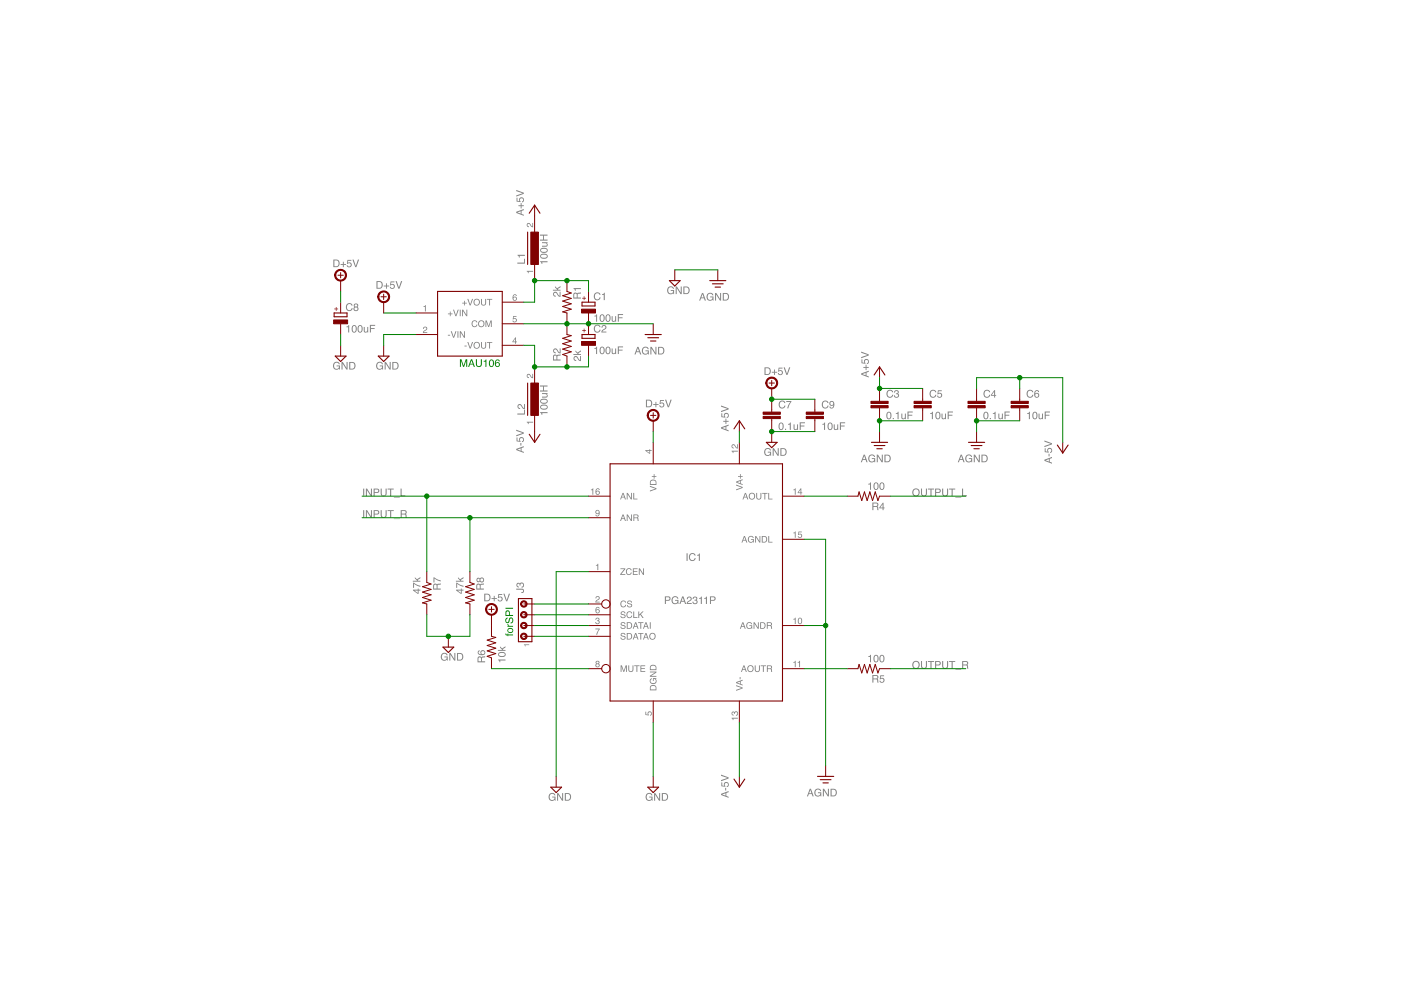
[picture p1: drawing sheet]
<svg xmlns="http://www.w3.org/2000/svg" width="297mm" height="210mm" viewBox="0 0 297 210" stroke-linecap="round" stroke-linejoin="round" font-family="sans-serif">
<g fill="#808080">
<path d="M141 126.4h.7a.46 .46 0 0 1 .5 .5 .46 .46 0 0 1-.5 .5h-.5v.7h-.2zM141.2 126.6v.6h.4a.28 .28 0 0 0 .3-.3 .28 .28 0 0 0-.3-.3zM142.6 126.6a.71 .71 0 0 1 1.2 .3h-.2a.61 .61 0 0 0-1 .1 .61 .61 0 0 0 .5 .9l.4-.1 .1-.4h-.5v-.2h.7v.9l-.1-.2a.81 .81 0 0 1-1.2-.1 .81 .81 0 0 1 .1-1.2zM144.8 126.7l-.3 .7h.5zM144.7 126.4h.2l.6 1.7h-.3l-.1-.5h-.7l-.1 .5h-.3zM145.8 126.6a.54 .54 0 0 1 .9 .2 .54 .54 0 0 1-.6 .7l-.3 .4h.9v.2h-1.1l.2-.5a.61 .61 0 0 0 .6-.9h-.4l-.2 .3h-.2zM147 126.6a.45 .45 0 0 1 .7-.1 .45 .45 0 0 1-.1 .7 .52 .52 0 0 1-.1 .9 .52 .52 0 0 1-.7-.5h.2a.32 .32 0 0 0 .5 .3 .32 .32 0 0 0 0-.6h-.3l.1-.1a.26 .26 0 0 0 .3-.2 .26 .26 0 0 0-.2-.3l-.3 .1-.1 .2h-.2zM148.2 126.8l.6-.3v1.6h-.2v-1.2h-.4zM149.3 126.8l.6-.3v1.6h-.2v-1.2h-.4zM150.5 126.4h.7a.46 .46 0 0 1 .5 .5 .46 .46 0 0 1-.5 .5h-.5v.7h-.2zM150.7 126.6v.6h.5a.28 .28 0 0 0 .3-.3 .28 .28 0 0 0-.3-.3z" fill-rule="evenodd"/>
<path d="M171.8 167.5l-.3 .7h.5zM171.7 167.2h.2l.6 1.7h-.2l-.2-.5h-.6l-.2 .5h-.2zM172.9 167.4a.71 .71 0 0 1 1.2 .3h-.2a.61 .61 0 0 0-1 .1 .61 .61 0 0 0 .5 .9l.4-.1 .1-.4h-.5v-.2h.7v.9l-.2-.3a.81 .81 0 0 1-1.1 0 .81 .81 0 0 1 .1-1.2zM174.5 167.2h.2l.8 1.3v-1.3h.2v1.7h-.2l-.8-1.4v1.4h-.2zM176.3 167.4v1.3h.4a.63 .63 0 0 0 .5-.7 .63 .63 0 0 0-.5-.6zM176.1 167.2h.6a.82 .82 0 0 1 .7 .8 .82 .82 0 0 1-.7 .9h-.6z" fill-rule="evenodd"/>
<path d="M149 62.4l-.3 .7h.5zM148.8 62.1h.3l.6 1.6h-.3l-.1-.5h-.7l-.1 .5h-.3zM150 62.3a.71 .71 0 0 1 1.2 .3h-.2a.61 .61 0 0 0-1 .1 .61 .61 0 0 0 .6 .9l.3-.1 .2-.5h-.5v-.1h.7v.8l-.2-.2a.81 .81 0 0 1-1.2 0 .81 .81 0 0 1 .1-1.2zM151.6 62.1h.3l.8 1.3v-1.3h.2v1.6h-.3l-.8-1.3v1.3h-.2zM153.5 62.3v1.2h.3a.63 .63 0 0 0 .6-.6 .63 .63 0 0 0-.6-.6zM153.2 62.1h.7a.82 .82 0 0 1 .7 .8 .82 .82 0 0 1-.7 .8h-.7z" fill-rule="evenodd"/>
<path d="M141.7 60.9a.71 .71 0 0 1 1.2 .3h-.2a.61 .61 0 0 0-1.1 .1 .61 .61 0 0 0 .6 .9l.4-.1 .1-.4h-.5v-.2h.7v.9l-.2-.3a.81 .81 0 0 1-1.2 0 .81 .81 0 0 1 .2-1.2zM143.3 60.7h.2l.8 1.4v-1.4h.2v1.7h-.2l-.8-1.3v1.3h-.2zM145.1 60.9v1.3h.4a.63 .63 0 0 0 .5-.6 .63 .63 0 0 0-.5-.7zM144.9 60.7h.6a.82 .82 0 0 1 .7 .9 .82 .82 0 0 1-.7 .8h-.6z" fill-rule="evenodd"/>
<path d="M137.1 168.3a.71 .71 0 0 1 1.2 .3h-.2a.61 .61 0 0 0-1 .1 .61 .61 0 0 0 .5 .9l.4-.1 .1-.4h-.5v-.2h.8v.9l-.2-.2a.81 .81 0 0 1-1.2-.1 .81 .81 0 0 1 .1-1.2zM138.7 168.2h.2l.9 1.3v-1.3h.2v1.6h-.3l-.8-1.3v1.3h-.2zM140.5 168.3v1.3h.4a.63 .63 0 0 0 .5-.6 .63 .63 0 0 0-.5-.7zM140.3 168.2h.7a.82 .82 0 0 1 .6 .8 .82 .82 0 0 1-.6 .8h-.7z" fill-rule="evenodd"/>
<path d="M184.1 102.6l.6-.3v1.5h-.2v-1.1h-.4zM185.4 102.4a.67 .67 0 0 1 .8 .2 .67 .67 0 0 1 0 .8 .55 .55 0 0 1-.7 .4 .55 .55 0 0 1-.3-.7zM185.6 102.5a.87 .87 0 0 0 .1 1.2 .76 .76 0 0 0 0-1.2zM186.6 102.4a.67 .67 0 0 1 .9 .2 .67 .67 0 0 1 0 .8 .55 .55 0 0 1-.7 .4 .55 .55 0 0 1-.4-.7zM186.8 102.5a.87 .87 0 0 0 .2 1.2 .76 .76 0 0 0 0-1.2z" fill-rule="evenodd"/>
<path d="M184.1 139.1l.6-.3v1.6h-.2v-1.1h-.4zM185.4 139a.67 .67 0 0 1 .8 .1 .67 .67 0 0 1 0 .9 .55 .55 0 0 1-.7 .4 .55 .55 0 0 1-.3-.7zM185.6 139.1a.87 .87 0 0 0 .1 1.2 .76 .76 0 0 0 0-1.3zM186.6 139a.67 .67 0 0 1 .9 .1 .67 .67 0 0 1 0 .9 .55 .55 0 0 1-.7 .4 .55 .55 0 0 1-.4-.7zM186.8 139.1a.87 .87 0 0 0 .2 1.2 .76 .76 0 0 0 0-1.3z" fill-rule="evenodd"/>
<path d="M116.5 168.3a.71 .71 0 0 1 1.3 .3h-.3a.61 .61 0 0 0-1 .1 .61 .61 0 0 0 .6 .9l.3-.1 .2-.4h-.5v-.2h.7v.9l-.2-.2a.81 .81 0 0 1-1.2-.1 .81 .81 0 0 1 .1-1.2zM118.1 168.2h.3l.8 1.3v-1.3h.2v1.6h-.2l-.9-1.3v1.3h-.2zM120 168.3v1.3h.4a.63 .63 0 0 0 .5-.6 .63 .63 0 0 0-.5-.7zM119.7 168.2h.7a.82 .82 0 0 1 .7 .8 .82 .82 0 0 1-.7 .8h-.7z" fill-rule="evenodd"/>
<path d="M105.6 139.8h1.6v.2h-1.1v.4h-.2zM105.7 138.4a.95 .95 0 0 1 1.5 .4 .87 .87 0 0 1-.8 .5 .87 .87 0 0 1-.8-.5zM105.8 138.6a.64 .64 0 0 0 .5 .6 .64 .64 0 0 0 .7-.3 .56 .56 0 0 0-.3-.5 .56 .56 0 0 0-.6 .1zM106 137l.4 .5 .8-.5v.3l-.6 .3 .1 .2h.5v.2h-1.6v-.2h.9l-.5-.5z" fill-rule="evenodd"/>
<path d="M109.7 45l.7 .3v-.5zM109.5 44.9l1.6-.6v.3l-.5 .1v.7l.5 .1v.3l-1.6-.7zM109.9 43.5h.5v-.5h.2v.5h.5v.2h-.5v.5h-.2v-.5h-.5zM109.5 41.9h.2v.7l.4 .1a.54 .54 0 0 1 .3-.8 .54 .54 0 0 1 .7 .3 .54 .54 0 0 1-.4 .7v-.2a.34 .34 0 0 0 .1-.5 .34 .34 0 0 0-.5 0 .34 .34 0 0 0 .1 .5v.2l-.9-.2zM109.5 40.3l1.6 .6v.2l-1.6 .6v-.3l1.3-.4-1.3-.5z" fill-rule="evenodd"/>
<path d="M135.2 73.8l-.2 .7h.5zM135.1 73.5h.3l.6 1.7h-.3l-.1-.5h-.7l-.2 .5h-.2zM136.3 73.7a.71 .71 0 0 1 1.2 .3h-.2a.61 .61 0 0 0-1 .1 .61 .61 0 0 0 .6 .9l.3-.1 .2-.4h-.5v-.2h.7v.9l-.2-.3a.81 .81 0 0 1-1.2 0 .81 .81 0 0 1 .1-1.2zM137.9 73.5h.3l.8 1.3v-1.3h.2v1.7h-.3l-.8-1.3v1.3h-.2zM139.7 73.7v1.3h.4a.63 .63 0 0 0 .5-.7 .63 .63 0 0 0-.5-.6zM139.5 73.5h.7a.82 .82 0 0 1 .7 .9 .82 .82 0 0 1-.7 .8h-.7z" fill-rule="evenodd"/>
<path d="M80 59.8v1.2h.4a.63 .63 0 0 0 .5-.6 .63 .63 0 0 0-.5-.6zM79.8 59.6h.7a.82 .82 0 0 1 .6 .8 .82 .82 0 0 1-.6 .8h-.7zM81.8 60.1h.2v.5h.5v.1h-.5v.5h-.2v-.5h-.4v-.1h.4zM82.8 59.7h.8v.2h-.6l-.1 .4a.54 .54 0 0 1 .8 .3 .54 .54 0 0 1-.4 .7 .54 .54 0 0 1-.7-.5h.2a.34 .34 0 0 0 .6 .2 .34 .34 0 0 0 0-.6 .34 .34 0 0 0-.5 .1h-.2zM83.9 59.6h.2l.5 1.4 .4-1.4h.3l-.6 1.6h-.2z" fill-rule="evenodd"/>
<path d="M80 76.9a.71 .71 0 0 1 1.2 .3h-.2a.61 .61 0 0 0-1.1 .1 .61 .61 0 0 0 .6 .9l.4-.1 .1-.4h-.5v-.2h.7v.9l-.2-.3a.81 .81 0 0 1-1.2 0 .81 .81 0 0 1 .2-1.2zM81.6 76.7h.2l.8 1.3v-1.3h.2v1.7h-.2l-.8-1.3v1.3h-.2zM83.4 76.9v1.3h.4a.63 .63 0 0 0 .5-.7 .63 .63 0 0 0-.5-.6zM83.2 76.7h.6a.82 .82 0 0 1 .7 .8 .82 .82 0 0 1-.7 .9h-.6z" fill-rule="evenodd"/>
<path d="M102.9 126.1v1.2h.4a.63 .63 0 0 0 .5-.6 .63 .63 0 0 0-.5-.6zM102.7 125.9h.6a.82 .82 0 0 1 .7 .8 .82 .82 0 0 1-.7 .8h-.6zM104.7 126.3h.2v.5h.5v.2h-.5v.5h-.2v-.5h-.5v-.2h.5zM105.7 125.9h.8v.2h-.7v.5a.54 .54 0 0 1 .7 .2 .54 .54 0 0 1-.3 .8 .54 .54 0 0 1-.7-.5h.2a.34 .34 0 0 0 .5 .2 .34 .34 0 0 0 .1-.6 .34 .34 0 0 0-.6 .1h-.1zM106.7 125.9h.3l.4 1.3 .5-1.3h.2l-.6 1.6h-.2z" fill-rule="evenodd"/>
<path d="M137.2 84.9v1.3h.4a.63 .63 0 0 0 .5-.7 .63 .63 0 0 0-.5-.6zM137 84.7h.6a.82 .82 0 0 1 .7 .8 .82 .82 0 0 1-.7 .9h-.6zM139 85.2h.2v.5h.4v.2h-.4v.5h-.2v-.5h-.5v-.2h.5zM140 84.8h.8v.2h-.7l-.1 .4a.54 .54 0 0 1 .8 .3 .54 .54 0 0 1-.4 .7 .54 .54 0 0 1-.6-.4h.2a.34 .34 0 0 0 .5 .1 .34 .34 0 0 0 0-.5 .34 .34 0 0 0-.5 .1h-.2zM141 84.7h.2l.5 1.4 .5-1.4h.2l-.6 1.7h-.2z" fill-rule="evenodd"/>
<path d="M153.1 90.7l.7 .3v-.5zM152.9 90.6l1.6-.6v.3l-.5 .1v.7l.5 .1v.3l-1.6-.6zM153.3 89.2h.5v-.4h.2v.4h.5v.2h-.5v.5h-.2v-.5h-.5zM152.9 87.6h.2v.7l.5 .1a.54 .54 0 0 1 .2-.8 .54 .54 0 0 1 .8 .3 .54 .54 0 0 1-.5 .7v-.2a.34 .34 0 0 0 .1-.5 .34 .34 0 0 0-.5 0 .34 .34 0 0 0 .1 .5v.2l-.9-.2zM152.9 86l1.6 .6v.2l-1.6 .6v-.3l1.3-.4-1.3-.5z" fill-rule="evenodd"/>
<path d="M165.2 89.7a.67 .67 0 0 1 .9 .2 .67 .67 0 0 1 0 .8 .55 .55 0 0 1-.7 .5 .55 .55 0 0 1-.3-.8zM165.5 89.8a.87 .87 0 0 0 .1 1.2 .76 .76 0 0 0 0-1.2zM166.4 90.9h.3v.3h-.3zM167.1 89.9l.6-.3v1.6h-.2v-1.2h-.4zM168.3 90h.2v.8l.2 .2 .3-.2v-.8h.2v1.2h-.2v-.2a.41 .41 0 0 1-.4 .2 .41 .41 0 0 1-.3-.4zM169.6 89.5h1.1v.2h-.9v.5h.8v.2h-.8v.8h-.2z" fill-rule="evenodd"/>
<path d="M162.2 95.2a.71 .71 0 0 1 1.3 .3h-.3a.61 .61 0 0 0-1 .1 .61 .61 0 0 0 .6 .9l.3-.1 .2-.4h-.5v-.2h.7v.8l-.2-.2a.81 .81 0 0 1-1.2 0 .81 .81 0 0 1 .1-1.2zM163.8 95h.3l.8 1.3v-1.3h.2v1.6h-.2l-.9-1.3v1.3h-.2zM165.7 95.2v1.2h.4a.63 .63 0 0 0 .5-.6 .63 .63 0 0 0-.5-.6zM165.5 95h.6a.82 .82 0 0 1 .7 .8 .82 .82 0 0 1-.7 .8h-.6z" fill-rule="evenodd"/>
<path d="M87.9 125.2l.7 .5v-.5zM87.6 125h1v-.2h.1v.2h.4v.2h-.4v.7h-.1l-1-.7zM87.6 123.5l1.5 .7v.2l-1.3-.6v.8h-.2zM88 122.4l.4 .4 .7-.4v.2l-.6 .4 .2 .1h.4v.2h-1.6v-.2h1l-.5-.5z" fill-rule="evenodd"/>
<path d="M97 125.2l.7 .5v-.5zM96.7 125h1v-.2h.2v.2h.4v.2h-.4v.7h-.2l-1-.7zM96.7 123.5l1.6 .7v.2l-1.4-.6v.8h-.2zM97.1 122.4l.4 .4 .8-.4v.2l-.6 .4 .1 .1h.5v.2h-1.6v-.2h.9l-.5-.5z" fill-rule="evenodd"/>
<path d="M93.7 138.6a.71 .71 0 0 1 1.2 .3h-.2a.61 .61 0 0 0-1 .1 .61 .61 0 0 0 .5 .9l.4-.1 .1-.4h-.5v-.2h.7v.9l-.2-.3a.81 .81 0 0 1-1.1 0 .81 .81 0 0 1 .1-1.2zM95.3 138.4h.2l.8 1.4v-1.4h.2v1.7h-.2l-.8-1.3v1.3h-.2zM97.1 138.6v1.3h.4a.63 .63 0 0 0 .5-.6 .63 .63 0 0 0-.5-.7zM96.9 138.4h.6a.82 .82 0 0 1 .7 .9 .82 .82 0 0 1-.7 .8h-.6z" fill-rule="evenodd"/>
<path d="M153.1 168.4l.7 .3v-.5zM152.9 168.3l1.6-.6v.3l-.5 .1v.7l.5 .1v.3l-1.6-.6zM153.8 167.1h.2v.5h-.2zM152.9 165.9h.2v.7h.5a.54 .54 0 0 1 .2-.8 .54 .54 0 0 1 .8 .4 .54 .54 0 0 1-.5 .7v-.2a.34 .34 0 0 0 .1-.5 .34 .34 0 0 0-.5-.1 .34 .34 0 0 0 .1 .5v.2l-.9-.1zM152.9 164.2l1.6 .6v.3l-1.6 .5v-.2l1.3-.5-1.3-.4z" fill-rule="evenodd"/>
<path d="M109.7 95.3l.7 .3v-.5zM109.5 95.2l1.6-.6v.2l-.5 .2v.6l.5 .2v.2l-1.6-.6zM110.3 93.9h.2v.6h-.2zM109.5 92.8h.2v.6l.4 .1a.54 .54 0 0 1 .3-.8 .54 .54 0 0 1 .7 .4 .54 .54 0 0 1-.4 .6v-.2a.34 .34 0 0 0 .1-.5 .34 .34 0 0 0-.5 0 .34 .34 0 0 0 .1 .5v.2l-.9-.1zM109.5 91.1l1.6 .6v.2l-1.6 .6v-.2l1.3-.5-1.3-.4z" fill-rule="evenodd"/>
<path d="M162.3 78.1v1.2h.4a.63 .63 0 0 0 .5-.6 .63 .63 0 0 0-.5-.6zM162.1 77.9h.6a.82 .82 0 0 1 .7 .8 .82 .82 0 0 1-.7 .8h-.6zM164.1 78.4h.2v.4h.5v.2h-.5v.5h-.2v-.5h-.5v-.2h.5zM165.1 78h.8v.1h-.7v.5a.54 .54 0 0 1 .8 .2 .54 .54 0 0 1-.4 .8 .54 .54 0 0 1-.7-.5h.2a.34 .34 0 0 0 .5 .2 .34 .34 0 0 0 .1-.6 .34 .34 0 0 0-.6 .1h-.1zM166.1 77.9h.3l.4 1.4 .5-1.4h.2l-.5 1.6h-.3z" fill-rule="evenodd"/>
<path d="M117.4 62a.92 .92 0 0 1 1.1 .7h.2v-.8h.1v1l-.5-.1a.61 .61 0 0 0-.8-.6v.3l.3 .2v.2a.54 .54 0 0 1-.5-.3 .54 .54 0 0 1 .1-.6zM117.7 60.7l.4 .4 .7-.4v.2l-.6 .4 .2 .1h.4v.2h-1.6v-.2h1l-.5-.5z" fill-rule="evenodd"/>
<path d="M121.7 75.6a.92 .92 0 0 1 1.2 .7h.1v-.8h.2v1.1l-.5-.2a.61 .61 0 0 0-.8-.6l-.1 .4 .4 .1v.2a.54 .54 0 0 1-.6-.3 .54 .54 0 0 1 .1-.6zM122 74.3l.4 .5 .8-.5v.2l-.6 .4 .1 .2h.5v.2h-1.6v-.2h.9l-.5-.5z" fill-rule="evenodd"/>
<path d="M126 66.9l.6-.3v1.6h-.2v-1.1h-.4zM127.3 66.8a.67 .67 0 0 1 .8 .1 .67 .67 0 0 1 .1 .9 .55 .55 0 0 1-.8 .4 .55 .55 0 0 1-.3-.7zM127.5 66.9a.87 .87 0 0 0 .2 1.2 .76 .76 0 0 0 0-1.3zM128.5 66.8a.67 .67 0 0 1 .9 .1 .67 .67 0 0 1 0 .9 .55 .55 0 0 1-.7 .4 .55 .55 0 0 1-.3-.7zM128.8 66.9a.87 .87 0 0 0 .1 1.2 .76 .76 0 0 0 0-1.3zM129.7 67h.2v.9l.2 .2 .3-.2v-.9h.2v1.2h-.2v-.2a.41 .41 0 0 1-.4 .2 .41 .41 0 0 1-.3-.4zM131 66.6h1.1v.2h-.9v.5h.8v.2h-.8v.7h-.2z" fill-rule="evenodd"/>
<path d="M126 73.8l.6-.3v1.6h-.2v-1.1h-.4zM127.3 73.7a.67 .67 0 0 1 .8 .1 .67 .67 0 0 1 .1 .9 .55 .55 0 0 1-.8 .4 .55 .55 0 0 1-.3-.8zM127.5 73.7a.87 .87 0 0 0 .2 1.2 .76 .76 0 0 0 0-1.2zM128.5 73.7a.67 .67 0 0 1 .9 .1 .67 .67 0 0 1 0 .9 .55 .55 0 0 1-.7 .4 .55 .55 0 0 1-.3-.8zM128.8 73.7a.87 .87 0 0 0 .1 1.2 .76 .76 0 0 0 0-1.2zM129.7 73.9h.2v.9l.2 .1 .3-.2v-.8h.2v1.2h-.2v-.2a.41 .41 0 0 1-.4 .2 .41 .41 0 0 1-.3-.4zM131 73.5h1.1v.2h-.9v.4h.8v.2h-.8v.8h-.2z" fill-rule="evenodd"/>
<path d="M114.5 55.4h1.6v.2h-1.1v.4h-.2zM114.6 54a.95 .95 0 0 1 1.5 .3 .87 .87 0 0 1-.8 .6 .87 .87 0 0 1-.8-.6zM114.7 54.2a.64 .64 0 0 0 .5 .5 .64 .64 0 0 0 .7-.2 .56 .56 0 0 0-.3-.5 .56 .56 0 0 0-.6 0zM114.6 52.8a.95 .95 0 0 1 1.5 .3 .87 .87 0 0 1-.8 .5 .87 .87 0 0 1-.8-.5zM114.7 52.9a.64 .64 0 0 0 .5 .6 .64 .64 0 0 0 .7-.3 .56 .56 0 0 0-.3-.5 .56 .56 0 0 0-.6 .1zM114.9 51.4h1.2v.1h-.2a.41 .41 0 0 1 .2 .5 .41 .41 0 0 1-.4 .3h-.8v-.2h.9l.1-.2-.1-.3h-.9zM114.5 49.7h1.6v.3h-.8v.8h.8v.2h-1.6v-.2h.6v-.8h-.6z" fill-rule="evenodd"/>
<path d="M114.5 87.4h1.6v.2h-1.1v.4h-.2zM114.6 86a.95 .95 0 0 1 1.5 .3 .87 .87 0 0 1-.8 .6 .87 .87 0 0 1-.8-.6zM114.7 86.2a.64 .64 0 0 0 .5 .5 .64 .64 0 0 0 .7-.2 .56 .56 0 0 0-.3-.5 .56 .56 0 0 0-.6 0zM114.6 84.7a.95 .95 0 0 1 1.5 .4 .87 .87 0 0 1-.8 .5 .87 .87 0 0 1-.8-.5zM114.7 84.9a.64 .64 0 0 0 .5 .6 .64 .64 0 0 0 .7-.3 .56 .56 0 0 0-.3-.5 .56 .56 0 0 0-.6 .1zM114.9 83.4h1.2v.1h-.2a.41 .41 0 0 1 .2 .5 .41 .41 0 0 1-.4 .3h-.8v-.2h.9l.1-.2-.1-.3h-.9zM114.5 81.7h1.6v.3h-.8v.8h.8v.2h-1.6v-.2h.6v-.8h-.6z" fill-rule="evenodd"/>
<path d="M182.8 79.3l.7 .3v-.5zM182.6 79.2l1.6-.6v.2l-.5 .2v.6l.5 .2v.2l-1.6-.6zM183 77.8h.5v-.5h.2v.5h.5v.2h-.5v.5h-.2v-.5h-.5zM182.7 76.2h.1v.7h.5a.54 .54 0 0 1 .2-.8 .54 .54 0 0 1 .8 .4 .54 .54 0 0 1-.5 .7v-.2a.34 .34 0 0 0 .2-.5 .34 .34 0 0 0-.6-.1 .34 .34 0 0 0 .1 .6v.1l-.8-.1zM182.6 74.6l1.6 .5v.3l-1.6 .6v-.3l1.4-.4-1.4-.5z" fill-rule="evenodd"/>
<path d="M221.7 97.6l.7 .3v-.5zM221.4 97.5l1.6-.6v.2l-.4 .2v.6l.4 .2v.2l-1.6-.6zM222.3 96.2h.2v.6h-.2zM221.5 95h.2v.7l.4 .1a.54 .54 0 0 1 .3-.8 .54 .54 0 0 1 .7 .4 .54 .54 0 0 1-.5 .6v-.2a.34 .34 0 0 0 .2-.5 .34 .34 0 0 0-.5 0 .34 .34 0 0 0 .1 .5l-.1 .2-.8-.1zM221.4 93.4l1.6 .6v.2l-1.6 .6v-.2l1.4-.5-1.4-.5z" fill-rule="evenodd"/>
<path d="M188.1 87.5a.67 .67 0 0 1 .8 .1 .67 .67 0 0 1 .1 .9 .55 .55 0 0 1-.8 .4 .55 .55 0 0 1-.3-.8zM188.3 87.5a.87 .87 0 0 0 .2 1.2 .76 .76 0 0 0 0-1.2zM189.3 88.6h.2v.3h-.2zM189.9 87.6l.6-.3v1.6h-.2v-1.1h-.4zM191.1 87.7h.2v.9l.2 .1 .3-.2 .1-.8h.2v1.2h-.2v-.2a.41 .41 0 0 1-.5 .2 .41 .41 0 0 1-.3-.4zM192.4 87.3h1.1v.2h-.9v.4h.8v.2h-.8v.8h-.2z" fill-rule="evenodd"/>
<path d="M208.7 87.5a.67 .67 0 0 1 .8 .1 .67 .67 0 0 1 0 .9 .55 .55 0 0 1-.7 .4 .55 .55 0 0 1-.3-.8zM208.9 87.5a.87 .87 0 0 0 .1 1.2 .76 .76 0 0 0 0-1.2zM209.9 88.6h.2v.3h-.2zM210.5 87.6l.6-.3v1.6h-.2v-1.1h-.4zM211.7 87.7h.2v.9l.2 .1 .3-.2v-.8h.2v1.2h-.2v-.2a.41 .41 0 0 1-.4 .2 .41 .41 0 0 1-.3-.4zM213 87.3h1.1v.2h-.9v.4h.8v.2h-.8v.8h-.2z" fill-rule="evenodd"/>
<path d="M183.2 96.6l-.2 .7h.5zM183.1 96.4h.3l.5 1.6h-.2l-.2-.5h-.6l-.2 .5h-.2zM184.3 96.6a.71 .71 0 0 1 1.2 .3h-.2a.61 .61 0 0 0-1 .1 .61 .61 0 0 0 .5 .9l.4-.2 .2-.4h-.6v-.2h.8v.9l-.2-.2a.81 .81 0 0 1-1.2 0 .81 .81 0 0 1 .1-1.2zM185.9 96.4h.2l.9 1.3v-1.3h.2v1.6h-.3l-.8-1.3v1.3h-.2zM187.7 96.6v1.2h.4a.63 .63 0 0 0 .5-.6 .63 .63 0 0 0-.5-.6zM187.5 96.4h.7a.82 .82 0 0 1 .7 .8 .82 .82 0 0 1-.7 .8h-.7z" fill-rule="evenodd"/>
<path d="M203.8 96.6l-.3 .7h.5zM203.7 96.4h.2l.6 1.6h-.2l-.2-.5h-.6l-.2 .5h-.2zM204.9 96.6a.71 .71 0 0 1 1.2 .3h-.2a.61 .61 0 0 0-1.1 .1 .61 .61 0 0 0 .6 .9l.4-.2 .1-.4h-.5v-.2h.7v.9l-.2-.2a.81 .81 0 0 1-1.2 0 .81 .81 0 0 1 .2-1.2zM206.5 96.4h.2l.8 1.3v-1.3h.2v1.6h-.2l-.8-1.3v1.3h-.2zM208.3 96.6v1.2h.4a.63 .63 0 0 0 .5-.6 .63 .63 0 0 0-.5-.6zM208.1 96.4h.6a.82 .82 0 0 1 .7 .8 .82 .82 0 0 1-.7 .8h-.6z" fill-rule="evenodd"/>
<path d="M197.2 87.6l.6-.3v1.6h-.2v-1.1h-.4zM198.5 87.5a.67 .67 0 0 1 .8 .1 .67 .67 0 0 1 0 .9 .55 .55 0 0 1-.7 .4 .55 .55 0 0 1-.3-.8zM198.7 87.5a.87 .87 0 0 0 .1 1.2 .76 .76 0 0 0 .1-1.2zM199.6 87.7h.2v.9l.3 .1 .2-.2 .1-.8h.2v1.2h-.2v-.2a.41 .41 0 0 1-.5 .2 .41 .41 0 0 1-.3-.4zM200.9 87.3h1.1v.2h-.9v.4h.8v.2h-.8v.8h-.2z" fill-rule="evenodd"/>
<path d="M217.8 87.6l.6-.3v1.6h-.3v-1.1h-.3zM219.1 87.5a.67 .67 0 0 1 .8 .1 .67 .67 0 0 1 0 .9 .55 .55 0 0 1-.7 .4 .55 .55 0 0 1-.3-.8zM219.3 87.5a.87 .87 0 0 0 .1 1.2 .76 .76 0 0 0 0-1.2zM220.2 87.7h.2v.9l.2 .1 .3-.2v-.8h.2v1.2h-.1v-.2a.41 .41 0 0 1-.5 .2 .41 .41 0 0 1-.3-.4zM221.5 87.3h1.1v.2h-.9v.4h.8v.2h-.8v.8h-.2z" fill-rule="evenodd"/>
<path d="M73.5 69.2l.5-.3v1.6h-.2v-1.1h-.3zM74.7 69.1a.67 .67 0 0 1 .9 .1 .67 .67 0 0 1 0 .9 .55 .55 0 0 1-.7 .4 .55 .55 0 0 1-.3-.8zM75 69.1a.87 .87 0 0 0 .1 1.3 .76 .76 0 0 0 0-1.3zM76 69.1a.67 .67 0 0 1 .8 .1 .67 .67 0 0 1 0 .9 .55 .55 0 0 1-.7 .4 .55 .55 0 0 1-.3-.8zM76.2 69.1a.87 .87 0 0 0 .1 1.3 .76 .76 0 0 0 .1-1.3zM77.1 69.3h.2v.9l.2 .1 .3-.1 .1-.9h.2v1.2h-.2v-.2a.41 .41 0 0 1-.5 .2 .41 .41 0 0 1-.3-.4zM78.4 68.9h1.1v.2h-.9v.5h.8v.2h-.8v.7h-.2z" fill-rule="evenodd"/>
<path d="M70.9 55.2v1.3h.4a.63 .63 0 0 0 .5-.7 .63 .63 0 0 0-.5-.6zM70.7 55h.6a.82 .82 0 0 1 .7 .8 .82 .82 0 0 1-.7 .8h-.6zM72.7 55.5h.2v.5h.5v.2h-.5v.4h-.2v-.4h-.5v-.2h.5zM73.7 55.1h.8v.2h-.7v.4a.54 .54 0 0 1 .7 .3 .54 .54 0 0 1-.3 .7 .54 .54 0 0 1-.7-.5h.2a.34 .34 0 0 0 .5 .2 .34 .34 0 0 0 .1-.5 .34 .34 0 0 0-.6 .1l-.1-.1zM74.7 55h.3l.4 1.4 .5-1.4h.2l-.6 1.6h-.2z" fill-rule="evenodd"/>
<path d="M70.8 76.9a.71 .71 0 0 1 1.2 .3h-.2a.61 .61 0 0 0-1 .1 .61 .61 0 0 0 .6 .9l.3-.1 .2-.4h-.5v-.2h.7v.9l-.2-.3a.81 .81 0 0 1-1.2 0 .81 .81 0 0 1 .1-1.2zM72.4 76.7h.3l.8 1.3v-1.3h.2v1.7h-.3l-.8-1.3v1.3h-.2zM74.3 76.9v1.3h.4a.63 .63 0 0 0 .5-.7 .63 .63 0 0 0-.6-.6zM74 76.7h.7a.82 .82 0 0 1 .7 .8 .82 .82 0 0 1-.7 .9h-.7z" fill-rule="evenodd"/>
<path d="M174.4 89.9l.5-.3v1.6h-.2v-1.2h-.3zM175.6 89.7a.67 .67 0 0 1 .9 .2 .67 .67 0 0 1 0 .8 .55 .55 0 0 1-.7 .5 .55 .55 0 0 1-.3-.8zM175.9 89.8a.87 .87 0 0 0 .1 1.2 .76 .76 0 0 0 0-1.2zM176.8 90h.2v.8l.2 .2 .3-.2v-.8h.2v1.2h-.2v-.2a.41 .41 0 0 1-.4 .2 .41 .41 0 0 1-.3-.4zM178.1 89.5h1.1v.2h-.9v.5h.8v.2h-.8v.8h-.2z" fill-rule="evenodd"/>
<path d="M145.6 117.3h.2v1.6h-.2zM146.3 117.5a.7 .7 0 0 1 .7-.2 .7 .7 0 0 1 .5 .5h-.2a.57 .57 0 0 0-.9-.2 .57 .57 0 0 0-.1 .9 .49 .49 0 0 0 .6 .3 .49 .49 0 0 0 .4-.5h.2a.77 .77 0 0 1-1.1 .6 .77 .77 0 0 1-.3-1.2zM147.8 117.7l.6-.3v1.5h-.2v-1.1h-.4z" fill-rule="evenodd"/>
<path d="M131.6 120.5h1l-.9 1.2h.9v.2h-1.1l.8-1.2h-.7zM132.9 120.7a.6 .6 0 0 1 .6-.2 .6 .6 0 0 1 .4 .4h-.2a.47 .47 0 0 0-.7-.1 .47 .47 0 0 0 0 .7 .47 .47 0 0 0 .7 0l.2-.1a.66 .66 0 0 1-.9 .5 .66 .66 0 0 1-.2-1.1zM134.2 120.5h1v.2h-.8v.4h.7v.2h-.7v.4h.8v.2h-1zM135.4 120.5h.3l.7 1.1v-1.1h.1v1.4h-.2l-.7-1.1v1.1h-.2z" fill-rule="evenodd"/>
<path d="M126.3 119.8l.5-.3v1.4h-.1v-1h-.4z" fill-rule="evenodd"/>
<path d="M132.1 104.7l-.2 .6h.4zM132 104.5h.2l.5 1.4h-.2l-.1-.4h-.6l-.1 .4h-.2zM132.9 104.5h.2l.7 1.1v-1.1h.2v1.4h-.2l-.7-1.1v1.1h-.2zM134.3 104.5h.2v1.2h.7v.2h-.9z" fill-rule="evenodd"/>
<path d="M125.3 103.8l.5-.3v1.4h-.2v-1h-.3zM126.4 103.7l.5-.1 .2 .3-.5-.2-.2 .5a.46 .46 0 0 1 .7 .1 .46 .46 0 0 1-.3 .7 .46 .46 0 0 1-.5-.5zM126.4 104.5a.3 .3 0 0 0 .6 0 .3 .3 0 0 0-.6 0z" fill-rule="evenodd"/>
<path d="M132.1 109.3l-.2 .6h.4zM132 109.1h.2l.5 1.4h-.2l-.1-.5h-.6l-.1 .5h-.2zM132.9 109.1h.2l.7 1.1v-1.1h.2v1.4h-.2l-.7-1.2v1.2h-.2zM134.5 109.2v.5h.4a.24 .24 0 0 0 .3-.2 .24 .24 0 0 0-.3-.3zM134.3 109.1h.6a.38 .38 0 0 1 .5 .2 .38 .38 0 0 1-.2 .5l.2 .7h-.2l-.1-.5-.2-.1h-.4v.6h-.2z" fill-rule="evenodd"/>
<path d="M126.3 108.2a.6 .6 0 0 1 .8 .2 .6 .6 0 0 1 0 .8l-.5 .3-.3-.2-.1-.2h.2l.1 .2h.3l.2-.5a.43 .43 0 0 1-.7 .1 .43 .43 0 0 1 0-.7zM126.4 108.6a.3 .3 0 0 0 .6 0 .3 .3 0 0 0-.6 0z" fill-rule="evenodd"/>
<path d="M131.7 132l.6-.1 .3 .2v.2h-.2a.32 .32 0 0 0-.3-.2 .32 .32 0 0 0-.3 .3 .55 .55 0 0 1 .6 .2 .55 .55 0 0 1 .1 .7l-.4 .1a.48 .48 0 0 1-.6-.5h.2a.36 .36 0 0 0 .4 .3 .36 .36 0 0 0 .3-.3v-.1a.57 .57 0 0 1-.6-.2 .57 .57 0 0 1-.1-.6zM133.1 132.1v1.1l.4-.1a.55 .55 0 0 0 .3-.5 .55 .55 0 0 0-.4-.5zM132.9 131.9h.5a.7 .7 0 0 1 .6 .7 .7 .7 0 0 1-.6 .7h-.5zM134.8 132.1l-.3 .6h.5zM134.7 131.9h.2l.5 1.4h-.2l-.2-.4h-.5l-.2 .4h-.1zM135.3 131.9h1.1v.2h-.4v1.2h-.2v-1.2h-.5zM136.9 132.1l-.2 .6h.5zM136.8 131.9h.3l.5 1.4h-.2l-.2-.4h-.5l-.2 .4h-.2zM137.8 131.9h.2v1.4h-.2z" fill-rule="evenodd"/>
<path d="M126.4 131a.39 .39 0 0 1 .6 0 .39 .39 0 0 1-.1 .6 .45 .45 0 0 1-.1 .8 .45 .45 0 0 1-.6-.5h.2a.27 .27 0 0 0 .4 .3 .27 .27 0 0 0 0-.5h-.2v-.2a.22 .22 0 0 0 .3-.1 .22 .22 0 0 0-.2-.3l-.5 .3z" fill-rule="evenodd"/>
<path d="M131.7 129.7l.6-.1 .3 .3v.2h-.2a.32 .32 0 0 0-.3-.3 .32 .32 0 0 0-.3 .3v.1a.55 .55 0 0 1 .6 .1 .55 .55 0 0 1 .1 .7l-.4 .1a.48 .48 0 0 1-.6-.5h.2a.36 .36 0 0 0 .4 .3 .36 .36 0 0 0 .3-.3v-.1a.57 .57 0 0 1-.6-.2 .57 .57 0 0 1-.1-.6zM133 129.8a.6 .6 0 0 1 .6-.2 .6 .6 0 0 1 .4 .5h-.2a.47 .47 0 0 0-.6-.1 .47 .47 0 0 0-.1 .7 .47 .47 0 0 0 .7-.1l.2-.1a.66 .66 0 0 1-.9 .5 .66 .66 0 0 1-.2-1zM134.3 129.6h.2v1.3h.7v.1h-.9zM135.3 129.6h.2v.7l.7-.7h.3l-.6 .6 .6 .8h-.3l-.5-.7-.2 .2v.5h-.2z" fill-rule="evenodd"/>
<path d="M126.4 128.8l.5-.1 .2 .3-.5-.1-.2 .4a.46 .46 0 0 1 .7 .2 .46 .46 0 0 1-.3 .6 .46 .46 0 0 1-.6-.5zM126.4 129.6a.3 .3 0 0 0 .6 0 .3 .3 0 0 0-.6 0z" fill-rule="evenodd"/>
<path d="M131.7 134.3l.6-.1 .3 .2v.2h-.2a.32 .32 0 0 0-.3-.3 .32 .32 0 0 0-.3 .4 .55 .55 0 0 1 .6 .2 .55 .55 0 0 1 .1 .6l-.4 .1a.48 .48 0 0 1-.6-.4h.2a.36 .36 0 0 0 .4 .3 .36 .36 0 0 0 .3-.4 .57 .57 0 0 1-.6-.2 .57 .57 0 0 1-.1-.6zM133.1 134.4v1h.4a.55 .55 0 0 0 .3-.5 .55 .55 0 0 0-.4-.5zM132.9 134.2h.5a.7 .7 0 0 1 .6 .7 .7 .7 0 0 1-.6 .7h-.5zM134.8 134.4l-.3 .6h.5zM134.7 134.2h.2l.5 1.4h-.2l-.2-.4h-.5l-.2 .4h-.1zM135.3 134.2h1.1v.2h-.4v1.2h-.2v-1.2h-.5zM136.9 134.4l-.2 .6h.5zM136.8 134.2h.3l.5 1.4h-.2l-.2-.4h-.5l-.2 .4h-.2zM137.7 134.9a.71 .71 0 0 1 1.4 0 .71 .71 0 0 1-1.4 0zM137.9 134.9a.53 .53 0 0 0 1 0 .53 .53 0 0 0-1 0z" fill-rule="evenodd"/>
<path d="M126.2 133.3h1l-.6 1.3h-.2l.1-.3 .5-.9h-.8z" fill-rule="evenodd"/>
<path d="M138.1 145.5l-.1 .7h1v-.4a.58 .58 0 0 0-.9-.3zM138 145.4a.74 .74 0 0 1 1.2 .4v.6h-1.4v-.8zM137.9 143.9l.3-.1v.2a.49 .49 0 0 0-.1 .7 .49 .49 0 0 0 .8 0 .49 .49 0 0 0-.1-.7h-.2v.4h-.2v-.6h.8l-.2 .1a.69 .69 0 0 1-.1 1 .69 .69 0 0 1-.9 0 .69 .69 0 0 1-.1-1zM137.8 142.4h1.4v.2l-1.1 .7h1.1v.2h-1.4v-.2l1.1-.7h-1.1zM138.1 141.2l-.1 .7h1v-.4a.58 .58 0 0 0-.9-.3zM138 141.1a.74 .74 0 0 1 1.2 .4v.6h-1.4v-.7z" fill-rule="evenodd"/>
<path d="M136.8 150.9h.2v.6h.4a.47 .47 0 0 1 .2-.6 .47 .47 0 0 1 .6 .3 .47 .47 0 0 1-.4 .5v-.1a.29 .29 0 0 0 .2-.5 .29 .29 0 0 0-.5 0 .29 .29 0 0 0 .1 .4v.2l-.8-.1z" fill-rule="evenodd"/>
<path d="M157.8 113.9l-.2 .6h.4zM157.7 113.7h.2l.5 1.3h-.2l-.1-.4h-.5l-.2 .4h-.2zM158.7 113.8a.61 .61 0 0 1 1.1 .3h-.2a.49 .49 0 0 0-.7-.1 .49 .49 0 0 0 0 .7 .49 .49 0 0 0 .7 0v-.2h-.4v-.2h.6v.7l-.1-.1a.69 .69 0 0 1-1.1-.1 .69 .69 0 0 1 .1-1zM160.1 113.7h.2l.7 1.1v-1.1h.2v1.3h-.2l-.7-1.1v1.1h-.2zM161.7 113.8v1.1h.4a.55 .55 0 0 0 .4-.6 .55 .55 0 0 0-.5-.5zM161.5 113.7h.6a.7 .7 0 0 1 .6 .6 .7 .7 0 0 1-.6 .7h-.6zM162.9 113.7h.2v1.2h.7v.1h-.9z" fill-rule="evenodd"/>
<path d="M168.2 112.9l.5-.2v1.3h-.2v-.9h-.3zM169.3 112.7h.7v.2h-.6v.3a.47 .47 0 0 1 .6 .3 .47 .47 0 0 1-.3 .6 .47 .47 0 0 1-.6-.4h.2a.29 .29 0 0 0 .5 .1 .29 .29 0 0 0 0-.4 .29 .29 0 0 0-.5 0h-.1z" fill-rule="evenodd"/>
<path d="M157.5 132.1l-.2 .7h.4zM157.4 131.9h.2l.5 1.4h-.2l-.1-.4h-.6l-.1 .4h-.2zM158.4 132.1a.61 .61 0 0 1 1.1 .3h-.2a.49 .49 0 0 0-.7-.1 .49 .49 0 0 0 0 .7 .49 .49 0 0 0 .7-.1v-.2h-.4v-.1h.6v.7l-.2-.2a.69 .69 0 0 1-1 0 .69 .69 0 0 1 .1-1zM159.8 131.9h.2l.7 1.2v-1.2h.2v1.4h-.2l-.7-1.1v1.1h-.2zM161.4 132.1v1.1h.4a.55 .55 0 0 0 .3-.6 .55 .55 0 0 0-.4-.5zM161.2 131.9h.5a.7 .7 0 0 1 .6 .7 .7 .7 0 0 1-.6 .7h-.5zM162.8 132.1v.5h.4a.24 .24 0 0 0 .3-.3 .24 .24 0 0 0-.3-.2zM162.6 131.9h.6a.38 .38 0 0 1 .4 .3 .38 .38 0 0 1-.1 .4l.2 .7h-.2l-.1-.5-.2-.1h-.4v.6h-.2z" fill-rule="evenodd"/>
<path d="M168.2 131.2l.5-.2v1.3h-.2v-.9h-.3zM169.3 131.1a.58 .58 0 0 1 .7 .1 .58 .58 0 0 1 0 .8 .47 .47 0 0 1-.6 .3 .47 .47 0 0 1-.3-.6zM169.5 131.1a.58 .58 0 0 0-.2 .6 .58 .58 0 0 0 .4 .5 .74 .74 0 0 0-.1-1.1z" fill-rule="evenodd"/>
<path d="M156.1 145.3l1.4 .5v.2l-1.4 .5v-.2l1.1-.4-1.1-.4zM156.3 144.7l.6 .3v-.5zM156.1 144.6l1.4-.5v.2l-.5 .2v.5l.5 .2v.2l-1.4-.6zM156.8 143.5h.2v.5h-.2z" fill-rule="evenodd"/>
<path d="M155.1 152.2h1.3v.2h-.9v.3h-.1zM155.2 151l.3-.1 .2 .1a.45 .45 0 0 1 .8 .1 .45 .45 0 0 1-.5 .6v-.1a.27 .27 0 0 0 .3-.4 .27 .27 0 0 0-.5 0v.2l-.1-.1a.22 .22 0 0 0-.2-.3 .22 .22 0 0 0-.2 .3l.2 .4-.4-.3z" fill-rule="evenodd"/>
<path d="M156.1 102.8l1.4 .5v.2l-1.4 .5v-.2l1.2-.4-1.2-.4zM156.3 102.2l.6 .2v-.4zM156.1 102.1l1.4-.5v.2l-.5 .1v.6l.5 .1v.2l-1.4-.5zM156.5 100.9h.4v-.4h.1v.4h.5v.2h-.5v.4h-.1v-.4h-.4z" fill-rule="evenodd"/>
<path d="M155.1 95.6h1.3v.1h-.9v.4h-.1zM155.2 94.3a.79 .79 0 0 1 1 .6l.1-.7h.1v.9l-.4-.1a.47 .47 0 0 0-.2-.5 .47 .47 0 0 0-.5 0v.3l.3 .1v.2l-.5-.3z" fill-rule="evenodd"/>
<path d="M137.8 103l1.4 .5v.2l-1.4 .5v-.2l1.2-.4-1.2-.4zM138.1 102l-.1 .6h1v-.4a.58 .58 0 0 0-.9-.2zM138 101.8a.74 .74 0 0 1 1.2 .5v.5h-1.4v-.7zM138.2 100.9h.4v-.4h.2v.4h.4v.2h-.4v.4h-.2v-.4h-.4z" fill-rule="evenodd"/>
<path d="M137.1 95.6l.6 .4v-.4zM136.8 95.4h.9v-.2h.1v.2h.4v.2h-.4v.6h-.1l-.9-.6z" fill-rule="evenodd"/>
<path d="M158 104.7l-.2 .6h.4zM157.9 104.5h.3l.5 1.4h-.2l-.2-.4h-.5l-.2 .4h-.2zM158.7 105.2a.75 .75 0 0 1 1.5 0 .75 .75 0 0 1-1.5 0zM158.9 105.2a.55 .55 0 0 0 1.1 0 .55 .55 0 0 0-1.1 0zM160.3 104.5h.2v.9a.36 .36 0 0 0 .4 .4 .36 .36 0 0 0 .3-.4v-.9h.2v.8a.55 .55 0 0 1-.5 .6 .55 .55 0 0 1-.6-.6zM161.6 104.5h1.1v.2h-.4v1.2h-.2v-1.2h-.5zM162.9 104.5h.2v1.2h.7v.2h-.9z" fill-rule="evenodd"/>
<path d="M168.2 103.8l.5-.3v1.4h-.2v-1h-.3zM169.7 103.8l-.4 .6h.4zM169.7 103.5h.2v.9h.2v.2h-.2v.3h-.2v-.3h-.6z" fill-rule="evenodd"/>
<path d="M157.7 141.3l-.2 .6h.4zM157.6 141.1h.2l.5 1.4h-.2l-.1-.5h-.6l-.1 .5h-.2zM158.4 141.8a.75 .75 0 0 1 1.5 0 .75 .75 0 0 1-1.5 0zM158.6 141.7a.55 .55 0 0 0 1.1 0 .55 .55 0 0 0-1.1 0zM160 141.1h.2v.8a.36 .36 0 0 0 .4 .4 .36 .36 0 0 0 .3-.4v-.8h.2v.8a.55 .55 0 0 1-.5 .6 .55 .55 0 0 1-.6-.6zM161.3 141.1h1.1v.1h-.5v1.3h-.2v-1.3h-.4zM162.8 141.2v.5h.4a.24 .24 0 0 0 .3-.2 .24 .24 0 0 0-.3-.3zM162.6 141.1h.6a.38 .38 0 0 1 .5 .2 .38 .38 0 0 1-.2 .5l.2 .7h-.2l-.1-.5-.2-.1h-.4v.6h-.2z" fill-rule="evenodd"/>
<path d="M168.2 140.4l.5-.3v1.3h-.2v-.9h-.3zM169.1 140.4l.5-.3v1.3h-.2v-.9h-.3z" fill-rule="evenodd"/>
<path d="M131.7 127.5a.6 .6 0 0 1 .6-.2 .6 .6 0 0 1 .4 .5h-.1a.47 .47 0 0 0-.7-.1 .47 .47 0 0 0-.1 .7 .47 .47 0 0 0 .7 0l.3-.2a.66 .66 0 0 1-1 .5 .66 .66 0 0 1-.2-1zM133.1 127.4h.6l.3 .2v.2h-.2a.32 .32 0 0 0-.3-.3 .32 .32 0 0 0-.3 .3v.1a.55 .55 0 0 1 .6 .2 .55 .55 0 0 1 .1 .6l-.4 .1a.48 .48 0 0 1-.6-.5h.2a.36 .36 0 0 0 .4 .3 .36 .36 0 0 0 .3-.3v-.1a.57 .57 0 0 1-.6-.2 .57 .57 0 0 1-.1-.6z" fill-rule="evenodd"/>
<path d="M126.4 126.5a.46 .46 0 0 1 .7 .2 .46 .46 0 0 1-.4 .6l-.3 .3h.7v.1h-.9l.2-.4a.47 .47 0 0 0 .4-.2 .47 .47 0 0 0 0-.5h-.2l-.2 .3h-.1z" fill-rule="evenodd"/>
<path d="M131.6 141.1h.3l.4 1.1 .3-1.1h.3v1.4h-.2v-1.2l-.4 1.2h-.1l-.4-1.2v1.2h-.2zM133.2 141.1h.2v.8a.36 .36 0 0 0 .4 .4 .36 .36 0 0 0 .3-.4v-.8h.2v.7a.55 .55 0 0 1-.5 .7 .55 .55 0 0 1-.6-.7zM134.5 141.1h1.1v.1h-.5v1.3h-.2v-1.3h-.4zM135.8 141.1h1v.1h-.8v.5h.7v.1h-.7v.5h.8v.2h-1z" fill-rule="evenodd"/>
<path d="M126.4 140.5a.25 .25 0 0 0 .5 0 .25 .25 0 0 0-.5 0zM126.4 141.1a.3 .3 0 0 0 .6 0 .3 .3 0 0 0-.6 0zM126.4 140.2a.39 .39 0 0 1 .6-.1 .39 .39 0 0 1-.1 .6 .42 .42 0 0 1 .1 .6 .42 .42 0 0 1-.6 0 .42 .42 0 0 1 .1-.6l-.2-.2z" fill-rule="evenodd"/>
<path d="M185.2 106.7v.6h.5a.28 .28 0 0 0 .3-.3 .28 .28 0 0 0-.3-.3zM185 106.6h.7a.44 .44 0 0 1 .5 .2 .44 .44 0 0 1-.2 .6l.3 .8h-.3v-.6l-.3-.1h-.5v.7h-.2zM187.1 106.9l-.5 .7h.5zM187.2 106.6h.1v1h.3v.2h-.3v.4h-.2v-.4h-.7z" fill-rule="evenodd"/>
<path d="M185.2 143.3v.6h.5a.28 .28 0 0 0 .3-.3 .28 .28 0 0 0-.3-.3zM185 143.1h.7a.44 .44 0 0 1 .5 .3 .44 .44 0 0 1-.2 .5l.3 .8h-.3v-.6l-.3-.1h-.5v.7h-.2zM186.6 143.2h.8v.2h-.6l-.1 .4a.54 .54 0 0 1 .8 .3 .54 .54 0 0 1-.4 .7 .54 .54 0 0 1-.6-.5h.2a.34 .34 0 0 0 .5 .2 .34 .34 0 0 0 0-.5 .34 .34 0 0 0-.5 0h-.2z" fill-rule="evenodd"/>
<path d="M101.6 139.4l-.2 .8h.6l-.1-.7zM101.4 139.3l.4-.1 .3 .2 .8-.3v.3h-.6l-.1 .3v.5h.7v.2h-1.7zM101.4 138l.3-.1v.2a.32 .32 0 0 0-.2 .4 .32 .32 0 0 0 .4 .2h.1a.53 .53 0 0 1 .2-.8 .53 .53 0 0 1 .8 .4 .53 .53 0 0 1-.6 .6 .72 .72 0 0 1-.8-.1 .72 .72 0 0 1-.2-.8zM102 138.4a.35 .35 0 0 0 .7 0 .35 .35 0 0 0-.7 0z" fill-rule="evenodd"/>
<path d="M165.3 85.2a.7 .7 0 0 1 .7-.3 .7 .7 0 0 1 .5 .6h-.2a.57 .57 0 0 0-.9-.2 .57 .57 0 0 0 0 .8 .49 .49 0 0 0 .5 .3 .49 .49 0 0 0 .4-.4h.2a.77 .77 0 0 1-1.1 .5 .77 .77 0 0 1-.2-1.2zM166.7 85h1.1l-.7 1.6h-.2l.1-.3 .6-1.1h-.9z" fill-rule="evenodd"/>
<path d="M92.2 124l-.2 .8h.6l-.1-.8zM92 123.8l.4-.1 .3 .3 .8-.3v.2l-.6 .1-.1 .3v.5h.7v.2h-1.7zM91.9 122.4l1.6 .7v.2l-1.4-.7v.9h-.2z" fill-rule="evenodd"/>
<path d="M101.3 124l-.1 .8h.5v-.8zM101.1 123.8l.4-.1 .3 .3 .8-.3v.2l-.6 .1-.1 .3v.5h.7v.2h-1.6zM101.2 123a.27 .27 0 0 0 .5 0 .27 .27 0 0 0-.5 0zM101.8 123a.35 .35 0 0 0 .7 0 .35 .35 0 0 0-.7 0zM101.1 122.6l.3-.1 .4 .2a.48 .48 0 0 1 .7-.1 .48 .48 0 0 1 0 .7 .48 .48 0 0 1-.7-.1 .45 .45 0 0 1-.7 .1 .45 .45 0 0 1 0-.7z" fill-rule="evenodd"/>
<path d="M109.5 124.8h1.1a.47 .47 0 0 1 .5 .5 .47 .47 0 0 1-.6 .4v-.2a.26 .26 0 0 0 .4-.1 .26 .26 0 0 0-.2-.4h-1.2zM109.6 123.7l.3-.1 .3 .2a.52 .52 0 0 1 .9 .1 .52 .52 0 0 1-.5 .7v-.2a.32 .32 0 0 0 .3-.5 .32 .32 0 0 0-.5 0l-.1 .3-.1-.1a.26 .26 0 0 0-.2-.3 .26 .26 0 0 0-.3 .2l.1 .3 .2 .1v.2l-.5-.4z" fill-rule="evenodd"/>
<path d="M111.1 136.6h1.1v.2h-.8l-.1 .2z" fill-rule="evenodd"/>
<path d="M95.4 66.1h.1v.4h.4v.1h-.4v.4h-.1v-.4h-.4v-.1h.4zM96.1 65.7h.2l.4 1.1 .4-1.1h.2l-.5 1.3h-.2zM97.5 65.7h.2v1.3h-.2zM98 65.7h.2l.7 1.1v-1.1h.2v1.3h-.2l-.7-1.1v1.1h-.2z" fill-rule="evenodd"/>
<path d="M89.8 65l.5-.3v1.3h-.2v-.9h-.3z" fill-rule="evenodd"/>
<path d="M95 71h.4v.2h-.4zM95.6 70.2h.2l.4 1.2 .4-1.2h.2l-.5 1.4h-.2zM97 70.2h.2v1.4h-.2zM97.5 70.2h.2l.7 1.1v-1.1h.2v1.4h-.2l-.7-1.1v1.1h-.2z" fill-rule="evenodd"/>
<path d="M89.8 69.3a.46 .46 0 0 1 .8 .3 .46 .46 0 0 1-.5 .6l-.3 .2h.8v.2h-.9l.1-.4a.47 .47 0 0 0 .5-.3 .47 .47 0 0 0-.1-.5h-.2l-.1 .3h-.2z" fill-rule="evenodd"/>
<path d="M98.4 63.8h.2v.4h.4v.1h-.4v.5h-.2v-.5h-.4v-.1h.4zM99.1 63.4h.2l.4 1.2 .4-1.2h.2l-.5 1.4h-.2zM100.4 64.1a.71 .71 0 0 1 1.4 0 .71 .71 0 0 1-1.4 0zM100.6 64a.53 .53 0 0 0 1 0 .53 .53 0 0 0-1 0zM102 63.4h.2v.8a.36 .36 0 0 0 .3 .4 .36 .36 0 0 0 .4-.4v-.8h.2v.8a.55 .55 0 0 1-.6 .6 .55 .55 0 0 1-.5-.6zM103.2 63.4h1.2v.1h-.5v1.3h-.2v-1.3h-.5z" fill-rule="evenodd"/>
<path d="M108.8 62.5l.5-.1 .3 .4-.6-.2-.2 .5a.46 .46 0 0 1 .8 .1 .46 .46 0 0 1-.4 .7 .46 .46 0 0 1-.5-.5zM108.9 63.3a.29 .29 0 0 0 .5 0 .29 .29 0 0 0-.5 0z" fill-rule="evenodd"/>
<path d="M100.1 68.1a.6 .6 0 0 1 .6-.2 .6 .6 0 0 1 .5 .5h-.2a.47 .47 0 0 0-.7-.1 .47 .47 0 0 0 0 .7 .47 .47 0 0 0 .7-.1l.2-.1a.66 .66 0 0 1-.9 .5 .66 .66 0 0 1-.2-1zM101.4 68.7a.71 .71 0 0 1 1.4 0 .71 .71 0 0 1-1.4 0zM101.6 68.6a.53 .53 0 0 0 1 0 .53 .53 0 0 0-1 0zM102.9 67.9h.3l.4 1.2 .4-1.2h.3v1.4h-.2v-1.1l-.4 1.1h-.2l-.4-1.1v1.1h-.2z" fill-rule="evenodd"/>
<path d="M108.8 67h.7v.2h-.6v.3a.47 .47 0 0 1 .7 .3 .47 .47 0 0 1-.4 .6 .47 .47 0 0 1-.5-.4h.1a.29 .29 0 0 0 .5 .1 .29 .29 0 0 0 0-.4 .29 .29 0 0 0-.4 0h-.2z" fill-rule="evenodd"/>
<path d="M98.5 73.3h.5v.2h-.5zM99.1 72.5h.2l.4 1.2 .4-1.2h.2l-.5 1.4h-.2zM100.4 73.2a.71 .71 0 0 1 1.4 0 .71 .71 0 0 1-1.4 0zM100.6 73.2a.53 .53 0 0 0 1 0 .53 .53 0 0 0-1 0zM102 72.5h.2v.9a.36 .36 0 0 0 .3 .4 .36 .36 0 0 0 .4-.4v-.9h.2v.8a.55 .55 0 0 1-.6 .6 .55 .55 0 0 1-.5-.6zM103.2 72.5h1.2v.2h-.5v1.2h-.2v-1.2h-.5z" fill-rule="evenodd"/>
<path d="M109.2 71.8l-.4 .6h.4zM109.3 71.5h.1v.9h.2v.2h-.2v.3h-.2v-.3h-.6z" fill-rule="evenodd"/>
<path d="M121.9 62.3l-.2 .8h.6l-.1-.8zM121.7 62.1l.4-.1 .3 .3 .8-.3v.2l-.6 .1-.1 .3v.5h.7v.2h-1.6zM121.6 61.1h1.6v.2h-1.2v.4h-.1z" fill-rule="evenodd"/>
<path d="M117.6 75.4l-.2 .8h.6l-.1-.7zM117.4 75.3l.4-.1 .3 .2 .8-.3v.3h-.6l-.1 .3v.5h.7v.2h-1.7zM117.4 74a.92 .92 0 0 1 1.2 .7h.1v-.8h.2v1l-.5-.1a.61 .61 0 0 0-.9-.6v.4l.3 .1v.2a.54 .54 0 0 1-.5-.3 .54 .54 0 0 1 .1-.6z" fill-rule="evenodd"/>
<path d="M126.1 62.2a.7 .7 0 0 1 .7-.2 .7 .7 0 0 1 .5 .5h-.2a.57 .57 0 0 0-.8-.2 .57 .57 0 0 0-.1 .9 .49 .49 0 0 0 .5 .3 .49 .49 0 0 0 .4-.5h.2a.77 .77 0 0 1-1.1 .6 .77 .77 0 0 1-.2-1.2zM127.6 62.4l.6-.3v1.5h-.2v-1.1h-.4z" fill-rule="evenodd"/>
<path d="M126.1 69.1a.7 .7 0 0 1 .7-.3 .7 .7 0 0 1 .5 .6h-.2a.57 .57 0 0 0-.8-.2 .57 .57 0 0 0-.1 .8 .49 .49 0 0 0 .5 .3 .49 .49 0 0 0 .4-.4h.2a.77 .77 0 0 1-1.1 .5 .77 .77 0 0 1-.2-1.1zM127.7 69a.54 .54 0 0 1 .9 .3 .54 .54 0 0 1-.6 .7l-.3 .3h.9v.2h-1.1l.2-.5a.61 .61 0 0 0 .6-.8l-.4-.1-.2 .4h-.2z" fill-rule="evenodd"/>
<path d="M109.7 55.7h1.4v-.8h.2v1h-1.6zM109.7 54h1.6v.2h-1.1v.4h-.2z" fill-rule="evenodd"/>
<path d="M111.8 47.4a.79 .79 0 0 1 1 .6l.1-.7h.1v.9l-.4-.2a.47 .47 0 0 0-.2-.4 .47 .47 0 0 0-.6 0l.1 .3 .3 .1v.2l-.5-.3z" fill-rule="evenodd"/>
<path d="M111.7 57.4h1.3v.2h-.9v.3h-.2z" fill-rule="evenodd"/>
<path d="M109.7 87.7h1.4v-.8h.2v1h-1.6zM109.9 85.8a.92 .92 0 0 1 1.1 .7h.1v-.8h.2v1l-.5-.1a.61 .61 0 0 0-.8-.6l-.1 .4 .4 .1v.2a.54 .54 0 0 1-.6-.3 .54 .54 0 0 1 .2-.6z" fill-rule="evenodd"/>
<path d="M111.8 79.4a.79 .79 0 0 1 1 .6l.1-.7h.1v.9l-.4-.2a.47 .47 0 0 0-.2-.4 .47 .47 0 0 0-.6 0l.1 .3 .3 .1v.2l-.5-.3z" fill-rule="evenodd"/>
<path d="M111.7 89.4h1.3v.2h-.9v.3h-.2z" fill-rule="evenodd"/>
<path d="M188.1 82.9a.7 .7 0 0 1 .7-.3 .7 .7 0 0 1 .6 .6h-.3a.57 .57 0 0 0-.8-.2 .57 .57 0 0 0-.1 .8 .49 .49 0 0 0 .5 .3 .49 .49 0 0 0 .5-.4h.2a.77 .77 0 0 1-1.1 .6 .77 .77 0 0 1-.3-1.2zM189.7 82.8a.45 .45 0 0 1 .7 0 .45 .45 0 0 1 0 .7 .52 .52 0 0 1-.2 .8 .52 .52 0 0 1-.7-.5h.2a.32 .32 0 0 0 .5 .3 .32 .32 0 0 0 0-.5h-.2v-.2a.26 .26 0 0 0 .4-.2 .26 .26 0 0 0-.3-.3l-.3 .1v.2h-.2z" fill-rule="evenodd"/>
<path d="M208.7 82.9a.7 .7 0 0 1 .7-.3 .7 .7 0 0 1 .5 .6h-.2a.57 .57 0 0 0-.8-.2 .57 .57 0 0 0-.1 .8 .49 .49 0 0 0 .5 .3 .49 .49 0 0 0 .4-.4h.2a.77 .77 0 0 1-1 .6 .77 .77 0 0 1-.3-1.2zM210.8 83l-.5 .7h.5zM210.8 82.7h.2v1h.2v.2h-.2v.4h-.2v-.4h-.7z" fill-rule="evenodd"/>
<path d="M197.3 82.9a.7 .7 0 0 1 .7-.3 .7 .7 0 0 1 .5 .6h-.2a.57 .57 0 0 0-.9-.2 .57 .57 0 0 0 0 .8 .49 .49 0 0 0 .5 .3 .49 .49 0 0 0 .4-.4h.2a.77 .77 0 0 1-1.1 .6 .77 .77 0 0 1-.2-1.2zM198.9 82.8h.8v.1h-.7l-.1 .5a.54 .54 0 0 1 .8 .2 .54 .54 0 0 1-.3 .8 .54 .54 0 0 1-.7-.5h.2a.34 .34 0 0 0 .5 .2 .34 .34 0 0 0 0-.6 .34 .34 0 0 0-.5 .1h-.2z" fill-rule="evenodd"/>
<path d="M217.8 82.9a.7 .7 0 0 1 .7-.3 .7 .7 0 0 1 .6 .6h-.2a.57 .57 0 0 0-.9-.2 .57 .57 0 0 0-.1 .8 .49 .49 0 0 0 .6 .3 .49 .49 0 0 0 .4-.4h.2a.77 .77 0 0 1-1.1 .6 .77 .77 0 0 1-.3-1.2zM219.5 82.9l.6-.1 .2 .3h-.2a.32 .32 0 0 0-.4-.2 .32 .32 0 0 0-.2 .4v.2a.53 .53 0 0 1 .8 .2 .53 .53 0 0 1-.4 .7 .53 .53 0 0 1-.6-.6zM219.5 83.8a.35 .35 0 0 0 .7 0 .35 .35 0 0 0-.7 0z" fill-rule="evenodd"/>
<path d="M73.5 64.5a.7 .7 0 0 1 .7-.2 .7 .7 0 0 1 .5 .5h-.2a.57 .57 0 0 0-.8-.2 .57 .57 0 0 0-.1 .9 .49 .49 0 0 0 .5 .3 .49 .49 0 0 0 .5-.5h.2a.77 .77 0 0 1-1.1 .6 .77 .77 0 0 1-.3-1.2zM75.2 64.8a.27 .27 0 0 0 .5 0 .27 .27 0 0 0-.5 0zM75.1 65.5a.35 .35 0 0 0 .7 0 .35 .35 0 0 0-.7 0zM75.1 64.5a.45 .45 0 0 1 .7-.1 .45 .45 0 0 1 0 .7 .48 .48 0 0 1 0 .7 .48 .48 0 0 1-.7 0 .48 .48 0 0 1 .1-.7l-.2-.3z" fill-rule="evenodd"/>
<path d="M174.4 85.2a.7 .7 0 0 1 .7-.3 .7 .7 0 0 1 .5 .6h-.2a.57 .57 0 0 0-.8-.2 .57 .57 0 0 0-.1 .8 .49 .49 0 0 0 .5 .3 .49 .49 0 0 0 .5-.4h.2a.77 .77 0 0 1-1.1 .5 .77 .77 0 0 1-.3-1.2zM176 85.2a.65 .65 0 0 1 .8 0 .65 .65 0 0 1 .1 .9 .51 .51 0 0 1-.5 .5 .51 .51 0 0 1-.5-.4h.2a.31 .31 0 0 0 .3 .3 .31 .31 0 0 0 .3-.4v-.2a.51 .51 0 0 1-.7 0 .51 .51 0 0 1 0-.7zM176 85.5a.35 .35 0 0 0 .7 0 .35 .35 0 0 0-.7 0z" fill-rule="evenodd"/>
<path d="M77 108.2h.2v1.6h-.2zM77.6 108.2h.2l.8 1.3v-1.3h.3v1.6h-.3l-.8-1.3v1.3h-.2zM79.2 108.2h.7a.46 .46 0 0 1 .5 .4 .46 .46 0 0 1-.5 .5h-.5v.7h-.2zM79.4 108.4v.5h.5a.28 .28 0 0 0 .3-.3 .28 .28 0 0 0-.3-.2zM80.7 108.2h.2v1a.42 .42 0 0 0 .4 .4 .42 .42 0 0 0 .5-.4v-1h.2v.9a.64 .64 0 0 1-.7 .7 .64 .64 0 0 1-.6-.7zM82.2 108.2h1.3v.2h-.6v1.4h-.2v-1.4h-.5zM83.5 109.9h1.3v.2h-1.3zM85.2 108.4v.5h.5a.28 .28 0 0 0 .3-.3 .28 .28 0 0 0-.3-.2zM85 108.2h.7a.44 .44 0 0 1 .5 .2 .44 .44 0 0 1-.2 .6l.3 .8h-.3v-.6l-.3-.1h-.5v.7h-.2z" fill-rule="evenodd"/>
<path d="M77 103.6h.2v1.6h-.2zM77.6 103.6h.2l.8 1.3v-1.3h.3v1.6h-.3l-.8-1.3v1.3h-.2zM79.2 103.6h.7a.46 .46 0 0 1 .5 .5 .46 .46 0 0 1-.5 .4h-.5v.7h-.2zM79.4 103.8v.5h.5a.28 .28 0 0 0 .3-.2 .28 .28 0 0 0-.3-.3zM80.7 103.6h.2v1a.42 .42 0 0 0 .4 .5 .42 .42 0 0 0 .5-.5v-1h.2v.9a.64 .64 0 0 1-.7 .7 .64 .64 0 0 1-.6-.7zM82.2 103.6h1.3v.2h-.6v1.4h-.2v-1.4h-.5zM83.5 105.4h1.3v.1h-1.3zM84.9 103.6h.2v1.4h.9v.2h-1.1z" fill-rule="evenodd"/>
<path d="M193.4 104.4a.85 .85 0 0 1 1.7 0 .85 .85 0 0 1-1.7 0zM193.6 104.4a.65 .65 0 0 0 1.3 0 .65 .65 0 0 0-1.3 0zM195.3 103.6h.2v1a.42 .42 0 0 0 .4 .5 .42 .42 0 0 0 .4-.5v-1h.2v.9a.64 .64 0 0 1-.6 .7 .64 .64 0 0 1-.6-.7zM196.7 103.6h1.3v.2h-.5v1.4h-.2v-1.4h-.6zM198.3 103.6h.7a.46 .46 0 0 1 .5 .5 .46 .46 0 0 1-.5 .4h-.5v.7h-.2zM198.5 103.8v.5h.4a.28 .28 0 0 0 .3-.2 .28 .28 0 0 0-.3-.3zM199.8 103.6h.2v1a.42 .42 0 0 0 .4 .5 .42 .42 0 0 0 .4-.5v-1h.2v.9a.64 .64 0 0 1-.6 .7 .64 .64 0 0 1-.6-.7zM201.2 103.6h1.3v.2h-.5v1.4h-.2v-1.4h-.6zM202.6 105.4h1.2v.1h-1.2zM204 103.6h.2v1.4h.8v.2h-1z" fill-rule="evenodd"/>
<path d="M193.4 141a.85 .85 0 0 1 1.7 0 .85 .85 0 0 1-1.7 0zM193.6 140.9a.65 .65 0 0 0 1.3 0 .65 .65 0 0 0-1.3 0zM195.3 140.2h.2v1a.42 .42 0 0 0 .4 .4 .42 .42 0 0 0 .4-.4v-1h.2v.9a.64 .64 0 0 1-.6 .7 .64 .64 0 0 1-.6-.7zM196.7 140.2h1.3v.2h-.5v1.4h-.2v-1.4h-.6zM198.3 140.2h.7a.46 .46 0 0 1 .5 .4 .46 .46 0 0 1-.5 .5h-.5v.7h-.2zM198.5 140.3v.6h.4a.28 .28 0 0 0 .3-.3 .28 .28 0 0 0-.3-.3zM199.8 140.2h.2v1a.42 .42 0 0 0 .4 .4 .42 .42 0 0 0 .4-.4v-1h.2v.9a.64 .64 0 0 1-.6 .7 .64 .64 0 0 1-.6-.7zM201.2 140.2h1.3v.2h-.5v1.4h-.2v-1.4h-.6zM202.6 141.9h1.2v.2h-1.2zM204.2 140.3v.6h.5a.28 .28 0 0 0 .4-.3 .28 .28 0 0 0-.3-.3zM204 140.2h.7a.44 .44 0 0 1 .6 .2 .44 .44 0 0 1-.3 .6l.3 .8h-.2l-.1-.6-.3-.1h-.5v.7h-.2z" fill-rule="evenodd"/>
</g>
<g fill="none" stroke="#800000" stroke-width=".23">
<path d="M112.2 45.2l1.1-1.7 1.2 1.7M141.9 59.5h2.3l-1.1 1.1zM150.5 59.5h3.4M80.2 75.5h2.3l-1.2 1.1zM92.8 61.8h13.7v13.7h-13.7zM123.4 64.1h2.8v.8h-2.8zM136.8 70.9h3.4M137.4 71.6h2.2M137.9 72.3h1.2M151 60.2h2.3M151.6 60.9h1.2M112.2 92.1l1.1 1.7 1.2-1.7"/>
<path d="M129.3 98.3h36.6v50.3h-36.6zM155.6 90.9l1.2-1.7 1.1 1.7M162.5 93.8h2.3l-1.2 1.1zM93.9 137.2h2.3l-1.1 1.1zM109.9 126.9h2.9v9.2h-2.9zM116.8 166.9h2.3l-1.2 1.1zM137.4 166.9h2.2l-1.1 1.1zM155.6 165.2l1.2 1.7 1.1-1.7M173.3 164.6h3.5M173.9 165.3h2.3M174.5 166h1.1"/>
</g>
<g fill="none" stroke="#800000" stroke-width=".21">
<path d="M113.3 43.5v2.3M120.2 59.5v2.3l.9 .3-1.8 .6 1.8 .6-1.8 .5 1.8 .6-1.8 .6 1.8 .6-1.8 .5 .9 .3v4.5l.9 .3-1.8 .5 1.8 .6-1.8 .6 1.8 .5-1.8 .6 1.8 .6-1.8 .6 .9 .3v2.3M143.1 57.2v2.3M152.2 57.2v2.3M80.8 62.9h1.1M81.3 62.4v1.1M81.3 64.1v2.3M81.3 73.2v2.3M88.2 66.4h4.6M88.2 70.9h4.6M106.5 64.1h4.6M106.5 68.6h4.6"/>
<path d="M106.5 73.2h4.6M138.5 68.6v2.3M113.3 91.5v2.3M137.9 88.1h1.2M138.5 87.5v1.1M138.5 89.2v2.3M138.5 93.8v4.5M156.8 89.2v2.3M156.8 93.8v4.5M163 81.2h1.2M163.6 80.6v1.2M163.6 82.4v5"/>
<path d="M163.6 88.8v5M124.8 105.2h4.5M124.8 109.8h4.5M165.9 105.2h4.6M165.9 114.3h4.6M179.6 105.2h2.3l.2-.9 .6 1.8 .6-1.8 .6 1.8 .5-1.8 .6 1.8 .6-1.8 .5 1.8 .4-.9h2.3M90.5 121.2v2.3l.9 .3-1.8 .6 1.8 .6-1.8 .5 1.8 .6-1.8 .6 1.8 .6-1.8 .5 .9 .3v2.2M95.1 134.9v2.3M99.6 121.2v2.3l.9 .3-1.8 .6 1.8 .6-1.8 .5 1.8 .6-1.8 .6 1.8 .6-1.8 .5 .9 .3v2.2M103.6 129.2h1.2M104.2 130.3v4.6l.9 .2-1.8 .6 1.8 .6-1.8 .6 1.8 .5-1.8 .6 1.8 .6-1.8 .5 .9 .4v2.3M104.2 128.6v1.2"/>
<path d="M111.1 132.6h2.2M111.1 130.3h2.2M111.1 134.9h2.2M111.1 128.1h2.2M124.8 121.2h4.5M124.8 132.6h4.5M124.8 130.3h4.5M124.8 134.9h4.5M124.8 128.1h2.8M165.9 132.6h4.6M124.8 141.8h2.8M138.5 148.6v4.6"/>
<path d="M156.8 148.6v4.6M165.9 141.8h4.6M179.6 141.8h2.3l.2-.9 .6 1.8 .6-1.8 .6 1.8 .5-1.8 .6 1.8 .6-1.8 .5 1.8 .4-.9h2.3M117.9 164.6v2.3M138.5 164.6v2.3M156.8 164.6v2.3M175 162.3v2.3"/>
<circle cx="128.5" cy="128.1" r=".89"/>
<circle cx="128.5" cy="141.8" r=".89"/>
</g>
<g fill="#800000" stroke="#800000" stroke-width=".21">
<path d="M80.5 62a1.26 1.26 0 0 1 1.9 .3 1.26 1.26 0 0 1-.7 1.8 1.26 1.26 0 0 1-1.6-1.2h.2a1.03 1.03 0 0 1 1.5-.8 1.03 1.03 0 0 1 .2 1.7 1.03 1.03 0 0 1-1.7-.6v-.3h-.2z" fill-rule="evenodd"/>
<path d="M103.3 128.3a1.25 1.25 0 0 1 2 .3 1.25 1.25 0 0 1-.8 1.8 1.25 1.25 0 0 1-1.5-1.2h.2a1.03 1.03 0 0 1 1.5-.9 1.03 1.03 0 0 1 .1 1.8 1.03 1.03 0 0 1-1.6-.6v-.3h-.2z" fill-rule="evenodd"/>
<path d="M137.6 87.2a1.26 1.26 0 0 1 2 .3 1.26 1.26 0 0 1-.8 1.8 1.26 1.26 0 0 1-1.6-1.2h.3a1.03 1.03 0 0 1 1.4-1 1.03 1.03 0 0 1 .3 1.7 1.03 1.03 0 0 1-1.7-.5v-.2h-.3z" fill-rule="evenodd"/>
<path d="M162.7 80.3a1.26 1.26 0 0 1 2 .3 1.26 1.26 0 0 1-.7 1.8 1.26 1.26 0 0 1-1.6-1.2h.2a1.03 1.03 0 0 1 1.5-.9 1.03 1.03 0 0 1 .2 1.8 1.03 1.03 0 0 1-1.7-.6v-.3h-.2z" fill-rule="evenodd"/>
<path d="M110.6 134.5a.68 .68 0 0 1 1 0 .68 .68 0 0 1-.3 1.1 .68 .68 0 0 1-.9-.7h.2a.46 .46 0 0 1 .6-.4 .46 .46 0 0 1 .2 .7 .46 .46 0 0 1-.8-.1v-.2h-.2z" fill-rule="evenodd"/>
<path d="M110.6 132.2a.68 .68 0 0 1 1 0 .68 .68 0 0 1-.3 1.1 .68 .68 0 0 1-.9-.7h.2a.46 .46 0 0 1 .6-.4 .46 .46 0 0 1 .2 .7 .46 .46 0 0 1-.8-.1v-.2h-.2z" fill-rule="evenodd"/>
<path d="M110.6 129.9a.68 .68 0 0 1 1 .1 .68 .68 0 0 1-.3 1 .68 .68 0 0 1-.9-.7h.2a.46 .46 0 0 1 .6-.4 .46 .46 0 0 1 .2 .7 .46 .46 0 0 1-.8-.1v-.2h-.2z" fill-rule="evenodd"/>
<path d="M110.6 127.6a.68 .68 0 0 1 1 .1 .68 .68 0 0 1-.3 1 .68 .68 0 0 1-.9-.6h.2a.46 .46 0 0 1 .6-.5 .46 .46 0 0 1 .2 .7 .46 .46 0 0 1-.8-.1v-.1h-.2z" fill-rule="evenodd"/>
</g>
<g fill="#800000" stroke="#800000" stroke-width=".21">
<path d="M161.8 88.3h3.6v.5h-3.6z"/>
<path d="M161.8 87.4h3.6v.4h-3.6z"/>
</g>
<path d="M123.4 63.2h.4v-.4h.1v.4h.3v.1h-.3v.3h-.1v-.3h-.4z" fill-rule="evenodd" fill="#800000"/>
<path d="M123.3 65.6h3v.8h-3z" fill="#800000" stroke="#800000" stroke-width=".21"/>
<path d="M124.8 61.8v2.3M124.8 66.4v2.2" fill="none" stroke="#800000" stroke-width=".21"/>
<path d="M123.4 70.9h2.8v.8h-2.8z" fill="none" stroke="#800000" stroke-width=".23"/>
<path d="M123.4 70h.4v-.3h.1v.3h.3v.1h-.3v.4h-.1v-.4h-.4z" fill-rule="evenodd" fill="#800000"/>
<g fill="#800000" stroke="#800000" stroke-width=".21">
<path d="M123.3 72.4h3v.8h-3z"/>
<path d="M112.5 49.2h1.7v6.9h-1.7z"/>
<path d="M112.5 81.2h1.7v6.9h-1.7z"/>
<path d="M184.7 86h3.6v.5h-3.6z"/>
<path d="M184.7 85.1h3.6v.5h-3.6z"/>
<path d="M205.2 86h3.7v.5h-3.7z"/>
<path d="M205.2 85.1h3.7v.5h-3.7z"/>
<path d="M193.8 86h3.6v.5h-3.6z"/>
<path d="M193.8 85.1h3.6v.5h-3.6z"/>
<path d="M214.4 86h3.6v.5h-3.6z"/>
<path d="M214.4 85.1h3.6v.5h-3.6z"/>
</g>
<g fill="none" stroke="#800000" stroke-width=".21">
<path d="M113.3 45.8v4.6M113.3 54.9v4.6M113.3 77.8v4.6M124.8 68.6v2.3M124.8 73.2v2.3M186.5 77.8v2.3M113.3 86.9v4.6M186.5 82.4v2.7M186.5 86.5v2.7M186.5 91.5v2.3M195.6 82.4v2.7M195.6 86.5v2.7"/>
<path d="M207.1 82.4v2.7M207.1 86.5v2.7M207.1 91.5v2.3M216.2 82.4v2.7M216.2 86.5v2.7M225.3 93.8v2.3"/>
</g>
<path d="M111.9 49.2v6.9M70.8 66.4h2.8v.8h-2.8zM185.3 79.5l1.2-1.7 1.1 1.7M111.9 81.2v6.9M184.8 93.8h3.4M185.3 94.5h2.3M185.9 95.1h1.1M205.3 93.8h3.5M205.9 94.5h2.3M206.5 95.1h1.1M224.2 94.4l1.1 1.7 1.2-1.7" fill="none" stroke="#800000" stroke-width=".23"/>
<path d="M70.9 65.4h.3v-.3h.1v.3h.4v.2h-.4v.3h-.1v-.3h-.3z" fill-rule="evenodd" fill="#800000"/>
<g fill="#800000" stroke="#800000" stroke-width=".21">
<path d="M70.7 67.8h3v.8h-3z"/>
<path d="M170.9 88.3h3.7v.5h-3.7z"/>
<path d="M170.9 87.4h3.7v.4h-3.7z"/>
</g>
<path d="M71.6 58.4h1.2M72.2 57.8v1.1M72.2 59.5v2.3M72.2 64.1v2.3M72.2 68.6v2.3M72.2 73.2v2.3M172.8 84.6v2.8M172.8 88.8v2.7" fill="none" stroke="#800000" stroke-width=".21"/>
<path d="M71.3 57.5a1.26 1.26 0 0 1 2 .3 1.26 1.26 0 0 1-.8 1.8 1.26 1.26 0 0 1-1.5-1.2h.2a1.02 1.02 0 0 1 1.4-1 1.02 1.02 0 0 1 .3 1.7 1.02 1.02 0 0 1-1.7-.5v-.2h-.2z" fill-rule="evenodd" fill="#800000" stroke="#800000" stroke-width=".21"/>
<path d="M71.1 75.5h2.3l-1.2 1.1z" fill="none" stroke="#800000" stroke-width=".23"/>
<g fill="#008000">
<path d="M107.1 134.3l.4 .2 .3-.2v.2h1v.2h-1v.2h-.2v-.2h-.4zM107.8 133.5a.4 .4 0 0 0 .4 .5 .4 .4 0 0 0 .3-.6h-.5zM107.6 133.6a.6 .6 0 0 1 1.2 0 .6 .6 0 0 1-1.2 0zM107.6 132.3h.2l.2 .4h.8v.2h-1.2v-.2h.2zM107.3 131h.3v.2a.37 .37 0 0 0-.3 .4 .37 .37 0 0 0 .4 .3l.1-.1a.69 .69 0 0 1 .8-.8 .69 .69 0 0 1 .2 .7 .69 .69 0 0 1-.5 .5v-.2a.4 .4 0 0 0 .3-.5 .4 .4 0 0 0-.4-.3 .76 .76 0 0 1-.8 .9 .68 .68 0 0 1-.1-1.1zM107.3 129.5l.3-.1 .4 .1 .1 .9h.7v.2h-1.6zM107.5 129.7l-.1 .7h.5l-.1-.7zM107.2 128.9h1.6v.2h-1.6z" fill-rule="evenodd"/>
<path d="M97.5 76.2h.3l.5 1.3 .4-1.3h.4v1.6h-.2v-1.4l-.5 1.4h-.2l-.5-1.4v1.4h-.2zM100 76.4l-.3 .7h.5zM99.9 76.2h.2l.6 1.6h-.3l-.1-.5h-.7l-.1 .5h-.2zM100.9 76.2h.2v1a.42 .42 0 0 0 .4 .4 .42 .42 0 0 0 .4-.4v-1h.3v.9a.64 .64 0 0 1-.7 .7 .64 .64 0 0 1-.6-.7zM102.5 76.5l.6-.3v1.6h-.2v-1.1h-.4zM103.8 76.4a.67 .67 0 0 1 .9 .1 .67 .67 0 0 1 0 .9 .55 .55 0 0 1-.7 .4 .55 .55 0 0 1-.3-.8zM104.1 76.4a.87 .87 0 0 0 .1 1.2 .76 .76 0 0 0 0-1.2zM105.1 76.4l.6-.2 .3 .4h-.2a.32 .32 0 0 0-.4-.2 .32 .32 0 0 0-.3 .4v.2a.53 .53 0 0 1 .8 .1 .53 .53 0 0 1-.3 .8 .53 .53 0 0 1-.7-.6zM105.1 77.3a.35 .35 0 0 0 .7 0 .35 .35 0 0 0-.7 0z" fill-rule="evenodd"/>
</g>
<g fill="none" stroke="#008000" stroke-width=".21">
<path d="M143.1 57.2h9.1M72.2 61.8v2.3M72.2 70.9v2.3M81.3 66.4h6.9M88.2 70.9h-6.9v2.3M111.1 68.6h27.4M111.1 73.2h2.2v4.6h11.5v-2.3M124.8 61.8v-2.3h-11.5v4.6h-2.2M138.5 91.5v2.3M156.8 91.5v2.3M163.6 91.5h9.2M163.6 84.6h9.2"/>
<path d="M186.5 80.1v2.3h9.1M195.6 89.2h-9.1v2.3M207.1 82.4v-2.3h18.2v13.7M216.2 89.2h-9.1v2.3M216.2 80.1v2.3M76.8 109.8h48M76.8 105.2h48M90.5 105.2v16M99.6 109.8v11.4M170.5 114.3h4.5v48M170.5 105.2h9.1M188.8 105.2h16"/>
<path d="M90.5 130.3v4.6h9.1v-4.6M113.3 134.9h11.5M113.3 132.6h11.5M113.3 128.1h11.5M113.3 130.3h11.5M124.8 121.2h-6.9v43.4M170.5 132.6h4.5M104.2 141.8h20.6M138.5 153.2v11.4M156.8 153.2v11.4M170.5 141.8h9.1M188.8 141.8h16"/>
</g>
<g fill="#008000" stroke="#008000" stroke-width=".21">
<circle cx="163.6" cy="91.5" r=".47"/>
<circle cx="95.1" cy="134.9" r=".47"/>
<circle cx="163.6" cy="84.6" r=".47"/>
<circle cx="175" cy="132.6" r=".47"/>
<circle cx="120.2" cy="68.6" r=".47"/>
<circle cx="124.8" cy="68.6" r=".47"/>
<circle cx="186.5" cy="89.2" r=".47"/>
<circle cx="207.1" cy="89.2" r=".47"/>
<circle cx="99.6" cy="109.8" r=".47"/>
<circle cx="186.5" cy="82.4" r=".47"/>
<circle cx="216.2" cy="80.1" r=".47"/>
<circle cx="90.5" cy="105.2" r=".47"/>
<circle cx="113.3" cy="59.5" r=".47"/>
<circle cx="120.2" cy="59.5" r=".47"/>
<circle cx="113.3" cy="77.8" r=".47"/>
<circle cx="120.2" cy="77.8" r=".47"/>
</g>
</svg>
